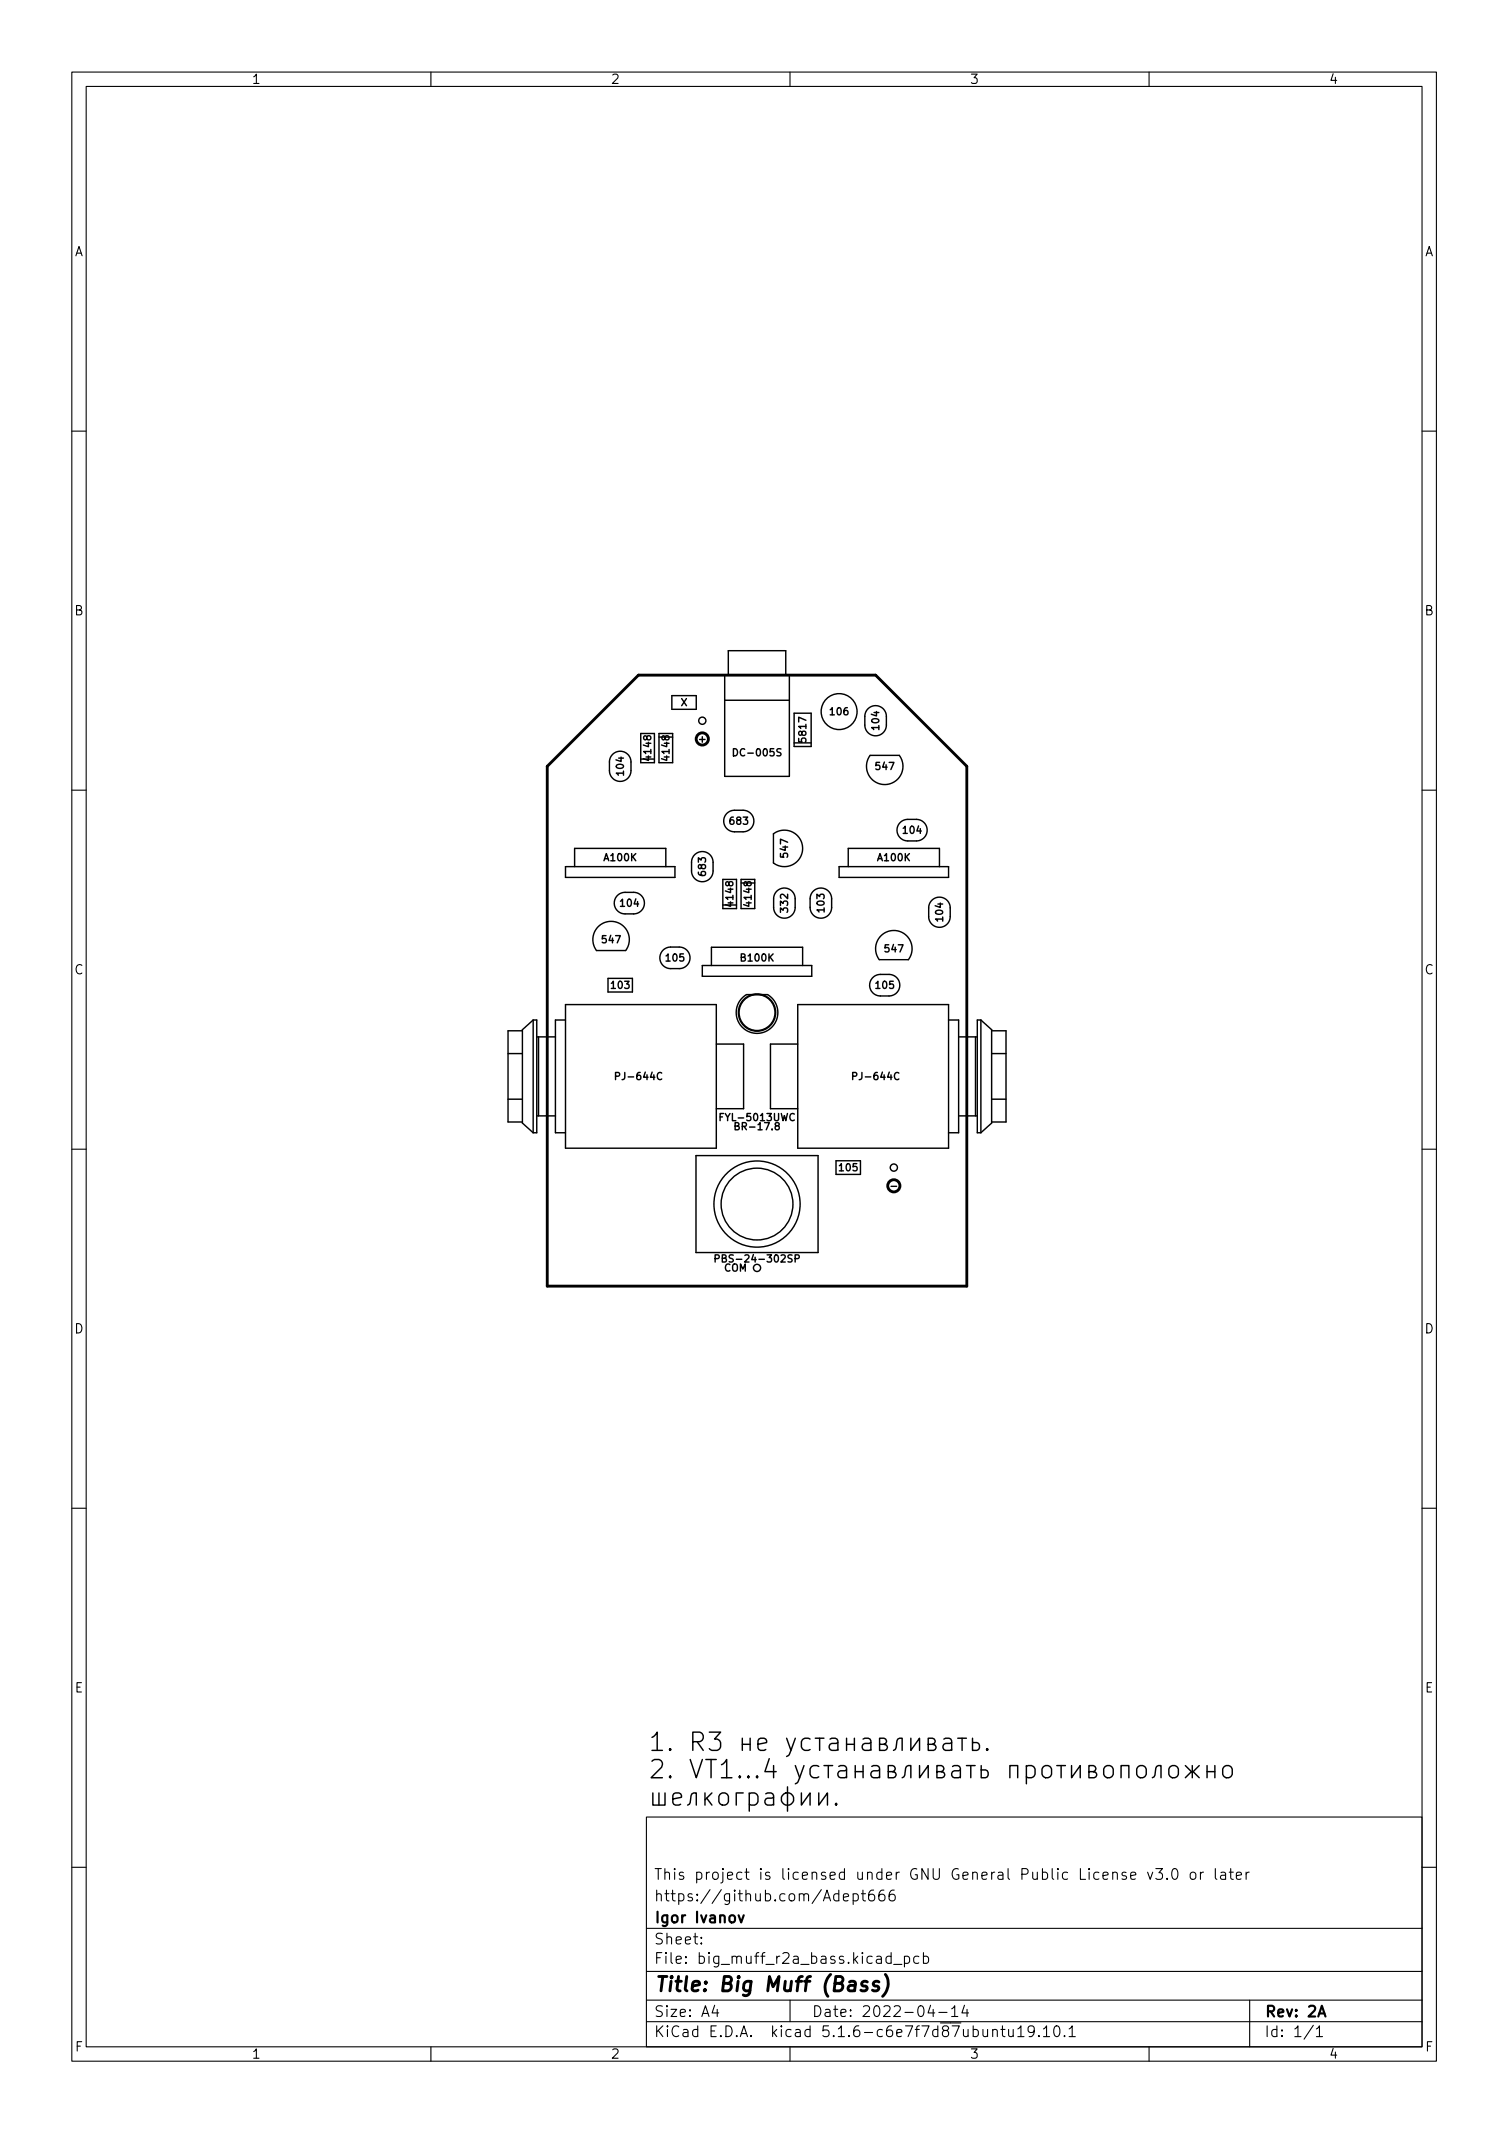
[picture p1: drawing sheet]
<svg xmlns="http://www.w3.org/2000/svg" width="210mm" height="297mm" viewBox="0 0 210 297" stroke-linecap="round" stroke-linejoin="round" font-family="sans-serif">
<defs><g id="words">
<g font-size="3.5">
<text x="90.2" y="243.9">1. R3 .</text>
<text x="90.2" y="247.7">2. VT1...4</text>
</g>
<text font-size="2.8" x="91" y="277.3">Title: Big Muff (Bass)</text>
<g font-size="2.1">
<text x="91" y="261.8">This project is licensed under GNU General Public License v3.0 or later</text>
<text x="91" y="267.8">Igor Ivanov</text>
<text x="91" y="264.8">https://github.com/Adept666</text>
<text x="91" y="273.5">File: big_muff_r2a_bass.kicad_pcb</text>
<text x="91" y="270.8">Sheet:</text>
<text x="91" y="280.9">Size: A4</text>
<text x="113" y="280.9">Date: 2022-04-14</text>
<text x="176" y="280.9">Rev: 2A</text>
<text x="91" y="283.7">KiCad E.D.A. kicad 5.1.6-c6e7f7d87ubuntu19.10.1</text>
<text x="176" y="283.7">Id: 1/1</text>
</g>
<g font-size="1.8">
<text x="35" y="11.7">1</text>
<text x="85" y="11.7">2</text>
<text x="135" y="11.7">3</text>
<text x="185" y="11.7">4</text>
<text x="10.3" y="35.7">A</text>
<text x="198.4" y="35.7">A</text>
<text x="10.3" y="85.7">B</text>
<text x="198.4" y="85.7">B</text>
<text x="10.3" y="135.7">C</text>
<text x="198.4" y="135.7">C</text>
<text x="10.3" y="185.7">D</text>
<text x="198.4" y="185.7">D</text>
<text x="10.4" y="235.7">E</text>
<text x="198.4" y="235.7">E</text>
<text x="10.4" y="285.7">F</text>
<text x="35" y="286.7">1</text>
<text x="85" y="286.7">2</text>
<text x="135" y="286.7">3</text>
<text x="185" y="286.7">4</text>
<text x="198.5" y="285.7">F</text>
</g>
<g font-size="1.4">
<text x="94.8" y="98.3">X</text>
<text x="115.7" y="99.6">106</text>
<text x="122.4" y="101.5" transform="rotate(-90 122.4 101.5)">104</text>
<text x="86.9" y="107.9" transform="rotate(-90 86.9 107.9)">104</text>
<text x="90.7" y="105.7" transform="rotate(-90 90.7 105.7)">4148</text>
<text x="93.2" y="105.7" transform="rotate(-90 93.2 105.7)">4148</text>
<text x="97.4" y="103.4">+</text>
<text x="102.5" y="105.3">DC-005S</text>
<text x="112.3" y="103.2" transform="rotate(-90 112.3 103.2)">5817</text>
<text x="122" y="107.2">547</text>
<text x="84.2" y="119.9">A100K</text>
<text x="101.7" y="114.8">683</text>
<text x="109.7" y="119.3" transform="rotate(-90 109.7 119.3)">547</text>
<text x="122.3" y="119.9">A100K</text>
<text x="125.8" y="116.1">104</text>
<text x="98.3" y="121.8" transform="rotate(-90 98.3 121.8)">683</text>
<text x="83.9" y="131.3">547</text>
<text x="86.5" y="126.3">104</text>
<text x="102.1" y="126" transform="rotate(-90 102.1 126)">4148</text>
<text x="104.6" y="126" transform="rotate(-90 104.6 126)">4148</text>
<text x="109.7" y="126.9" transform="rotate(-90 109.7 126.9)">332</text>
<text x="114.8" y="126.9" transform="rotate(-90 114.8 126.9)">103</text>
<text x="131.3" y="128.2" transform="rotate(-90 131.3 128.2)">104</text>
<text x="85.2" y="137.7">103</text>
<text x="92.8" y="133.9">105</text>
<text x="103.2" y="133.9">B100K</text>
<text x="122" y="137.7">105</text>
<text x="123.3" y="132.6">547</text>
<text x="86.2" y="150.4">PJ-644C</text>
<text x="119.2" y="150.4">PJ-644C</text>
<text x="100.7" y="156.1">FYL-5013UWC</text>
<text x="102.8" y="157.4">BR-17.8</text>
<text x="116.9" y="163.1">105</text>
<text x="124.2" y="165.6">-</text>
<text x="100.6" y="175.8">PBS-24-302SP</text>
<text x="100.9" y="177.1">COM</text>
</g>
</g></defs>
<g fill="none" stroke="#000" stroke-width=".15">
<path d="M10 10h190v277h-190zM12 12h186v273h-186zM60 10v2M110 10v2M160 10v2M10 60h2M198 60h2M10 110h2M198 110h2M10 160h2M198 160h2M10 210h2"/>
<path d="M198 210h2M90 253h108v32h-108zM10 260h2M90 278.5h108M90 274.5h108M90 268.5h108M97.7 270.6v.1l-.1-.1h.1v.1M97.7 269.8v.1h-.1l.1-.1v.1M99.5 279.2l-.3 1.1h.9M99.9 279.8v1M110 278.5v3M117.4 264.2l.8-.1-.1-.3-.4-.1-.3 .2 .1 .7 .2 .1 .4-.1"/>
<path d="M118.8 263.8l.4-.1 .3 .3v.4l-.1 .2-.2 .1-.4-.1M118.8 263.7v1.5M119.9 263.7h.6M120.2 263.2v1.3v.1l.3 .1M121.7 263.2a.59 .59 0 0 0-.8 .7v.5l.2 .2 .4 .1 .2-.1 .1-.5-.1-.2-.5-.1-.3 .3M123.1 263.2a.59 .59 0 0 0-.7 .7v.5l.1 .2 .4 .1 .3-.1v-.5l-.1-.2-.4-.1-.3 .3M124.1 272.5l-.4-.1-.3 .3v.4l.1 .2 .2 .1 .4-.1M124.1 271.9v1.5M124.4 273.6h1.2M124.5 263.2a.59 .59 0 0 0-.7 .7v.5l.1 .2 .5 .1 .2-.1 .1-.5-.2-.2-.4-.1-.3 .3M125.9 272.5l.5-.1 .3 .3v.4l-.2 .2-.1 .1-.5-.1M125.9 272.4v1.5"/>
<path d="M127.9 272.5l-.4-.1-.3 .3v.4l.2 .2 .1 .1 .4-.1M128.6 272.5l.4-.1 .3 .3v.4l-.1 .2-.2 .1-.4-.1M128.6 271.9v1.5M129.6 279.2l-.4 1.1h1M129.9 279.8v1M132.5 279.7l.4-.4v1.5M134.3 279.2l-.4 1.1h1M134.7 279.8v1M157.4 261.2l.8-.1-.1-.3-.4-.1-.3 .2 .1 .7 .2 .1 .4-.1M159.8 260.7l.4 1 .3-1M160.9 260.2h1l-.5 .6a.41 .41 0 0 1 .5 .3v.3l-.2 .2-.5 .1-.3-.1M162.5 261.6h.1l-.1 .1-.1-.1h.1v.1"/>
<path d="M163.3 260.4a.36 .36 0 0 1 .4-.2 .36 .36 0 0 1 .2 .3 .77 .77 0 0 1-.4 1.2 .91 .91 0 0 1-.2-1.3zM165.9 260.8a.41 .41 0 0 1 .6 .2v.4a.41 .41 0 0 1-.4 .3 .41 .41 0 0 1-.4-.3v-.4zM167.2 260.7v1M167.6 260.7l-.3 .1-.1 .2M169.2 260.2v1.3l.2 .2M170 260.8l.2-.1 .4 .1 .1 .9M170.7 261.1h-.5a.29 .29 0 0 0-.3 .3 .29 .29 0 0 0 .3 .3l.5-.1M171.2 260.7h.5M171.4 260.2v1.3v.1l.3 .1M172.2 261.2l.7-.1-.1-.3-.4-.1-.2 .2v.7l.2 .1 .4-.1M173.5 260.7v1M173.9 260.7l-.2 .1-.2 .2"/>
<path d="M174 278.5v6.5M198 260h2M60 285v2M90 281.5h108M110 285v2M130.7 280.2h1.2M132.5 280.8h.9M138.2 282.8a.37 .37 0 0 1 .7 0v.8M139.4 282.6h.5M139.6 282.1v1.3l.1 .1 .2 .1M140.4 282.6l.1 .9a.41 .41 0 0 0 .6 0M141.1 282.6v1"/>
<path d="M141.7 282.5l.5-.4v1.5M141.7 283.6h.9M144 282.8l-.3 .2h-.4l-.1-.2v-.4l.1-.2 .4-.1 .2 .2a.99 .99 0 0 1-.3 1.3h-.3M144.7 283.5v.1l-.1-.1h.1v.1M145.3 282.5l.4-.4v1.5M145.3 283.6h.9M146.9 282.2a.36 .36 0 0 1 .6 .2 .77 .77 0 0 1-.4 1.2 1 1 0 0 1-.2-1.4zM148.2 283.5h.1l-.1 .1v-.1v.1M148.9 282.5l.4-.4v1.5M148.9 283.6h.8M160 285v2M182.9 282l-1.3 2"/>
<path d="M183.3 282.5l.4-.4v1.5M183.3 283.6h.9"/>
</g>
<path d="M102.8 266.7l.4 1 .4-1M183.6 280.8l.5-1.5 .5 1.5" fill="none" stroke="#000" stroke-width=".3"/>
<g fill="none" stroke="#000" stroke-width=".4">
<path d="M76.2 106.7l12.7-12.7h33l12.7 12.7v72.4h-58.4zM120.8 276a.49 .49 0 0 0-.8 .3v.2l.5 .1 .2 .1 .1 .2-.2 .2-.2 .1-.5-.1M122.4 276a.49 .49 0 0 0-.8 .3l.1 .2 .1 .1 .5 .1 .1 .2-.2 .2-.2 .1-.5-.1M123.3 275a2.32 2.32 0 0 1-.4 3"/>
<circle cx="97.8" cy="102.9" r=".85"/>
<circle cx="124.5" cy="165.1" r=".85"/>
</g>
<g fill="none" stroke="#000" stroke-width=".2">
<path d="M93.5 96.9h3.5v1.9h-3.5zM100.9 97.5h9M100.9 94h9v14.1h-9zM101.4 94v-3.4h8v3.4M110.6 99.3h2.3v4.7h-2.3zM120.9 98.7a1.5 1.5 0 0 1 1.6-.3 1.5 1.5 0 0 1 .9 1.4v1.2a1.5 1.5 0 0 1-1.5 1.5 1.5 1.5 0 0 1-1.5-1.5v-1.5zM85.3 105.1a1.5 1.5 0 0 1 1.6-.4 1.5 1.5 0 0 1 1 1.4v1.2a1.5 1.5 0 0 1-1.5 1.5 1.5 1.5 0 0 1-1.5-1.5v-1.4zM89.2 102.1h1.9v4.1h-1.9zM91.8 102.1h1.9v4.1h-1.9zM96.7 119a1.5 1.5 0 0 1 1.7-.3 1.5 1.5 0 0 1 .9 1.4v1.2a1.5 1.5 0 0 1-1.5 1.5 1.5 1.5 0 0 1-1.5-1.5v-1.5zM101.2 113.3l.8-.4 1.5-.1a1.5 1.5 0 0 1 1.5 1.5 1.5 1.5 0 0 1-1.5 1.5h-1.2a1.5 1.5 0 0 1-1.4-.9 1.5 1.5 0 0 1 .3-1.6zM102.1 104.3a.51 .51 0 0 1 .6 .5 .51 .51 0 0 1-.6 .5z"/>
<path d="M107.7 116.1a2.54 2.54 0 0 1 3.4 .3 2.54 2.54 0 0 1 0 3.5 2.54 2.54 0 0 1-3.4 .3zM108.7 104.3h-.3l-.2 .2 .1 .2 .4 .2v.3l-.1 .1-.4-.1M110.6 103.5h2.3M121.2 105.2h4a2.54 2.54 0 0 1-.3 3.4 2.54 2.54 0 0 1-3.4 0 2.54 2.54 0 0 1-.3-3.4zM125.3 114.5l.8-.4h1.5a1.5 1.5 0 0 1 1.5 1.5 1.5 1.5 0 0 1-1.5 1.5h-1.2a1.5 1.5 0 0 1-1.4-.9 1.5 1.5 0 0 1 .3-1.7zM78.7 120.7h15.3v1.5h-15.3zM78.7 139.9h21v20h-21zM80 120.7v-2.6h12.7v2.6M83.4 129a2.54 2.54 0 0 1 3.4 0 2.54 2.54 0 0 1 .3 3.4h-4a2.54 2.54 0 0 1 .3-3.4zM84.7 136.2h3.4v1.9h-3.4zM86 124.7l.8-.4h1.4a1.5 1.5 0 0 1 1.5 1.5 1.5 1.5 0 0 1-1.5 1.5h-1.2a1.5 1.5 0 0 1-1.4-1 1.5 1.5 0 0 1 .4-1.6zM92.3 132.3l.8-.4h1.5a1.5 1.5 0 0 1 1.5 1.5 1.5 1.5 0 0 1-1.5 1.5h-1.2a1.5 1.5 0 0 1-1.4-.9 1.5 1.5 0 0 1 .3-1.7z"/>
<path d="M97.8 134.5h15.2v1.5h-15.2zM99.1 134.5v-2.6h12.7v2.6M100.6 122.5h2v4h-2zM103.2 122.5h1.9v4h-1.9zM103.3 139l.6-.5h3a2.9 2.9 0 0 1 .9 4.2 2.9 2.9 0 0 1-4.2 .5 2.9 2.9 0 0 1-.3-4.2zM108.2 124.1a1.5 1.5 0 0 1 1.6-.3 1.5 1.5 0 0 1 .9 1.4v1.2a1.5 1.5 0 0 1-1.5 1.5 1.5 1.5 0 0 1-1.5-1.5v-1.5zM111.1 139.9h21v20h-21zM113.2 124.1a1.5 1.5 0 0 1 1.7-.3 1.5 1.5 0 0 1 .9 1.4v1.2a1.5 1.5 0 0 1-1.5 1.5 1.5 1.5 0 0 1-1.5-1.5v-1.5zM116.8 120.7h15.3v1.5h-15.3zM118.1 120.7v-2.6h12.7v2.6M121.5 136.1l.8-.4h1.5a1.5 1.5 0 0 1 1.5 1.5 1.5 1.5 0 0 1-1.5 1.5h-1.2a1.5 1.5 0 0 1-1.4-.9 1.5 1.5 0 0 1 .3-1.7zM122.7 130.3a2.54 2.54 0 0 1 3.5-.1 2.54 2.54 0 0 1 .3 3.4h-4.1a2.54 2.54 0 0 1 .3-3.3z"/>
<path d="M129.7 125.4a1.5 1.5 0 0 1 1.7-.3 1.5 1.5 0 0 1 .9 1.3v1.2a1.5 1.5 0 0 1-1.5 1.5 1.5 1.5 0 0 1-1.5-1.5v-1.4zM70.7 146.7h2M70.7 153.1h2M72.7 143.5h-2v12.7h2M74.2 142l-1.5 1.4v13l1.5 1.3M74.2 142h.5v15.7h-.5M74.2 142v15.7M74.7 144.4h2.6M74.7 155.4h2.6M75 144.4v11M78.7 142h-1.4v15.7h1.4M85.7 149.9l.5-.1 .1-.1-.1-.3-.5-.1v1"/>
<path d="M92.1 149.4a.47 .47 0 0 0-.6 .4 .47 .47 0 0 0 .4 .5h.2M99.7 145.4h3.8v9h-3.8M100.3 155.5h.3M100.7 155.1h-.4v1M102.4 156.8h.4l.1-.2-.1-.2-.4-.1v1h.3l.2-.1v-.2l-.2-.2M108.1 156.8l-.2-.2 .1-.2 .1-.1 .3 .1 .1 .1v.2l-.5 .1-.1 .2v.1l.2 .2h.3l.1-.2v-.1l-.2-.2M111.1 145.4h-3.8v9h3.8M118.7 149.9l.5-.1 .1-.1v-.3l-.6-.1v1M125.2 149.4a.47 .47 0 0 0-.7 .4 .47 .47 0 0 0 .5 .5h.2M132.1 142h1.4v15.7h-1.4M133.5 144.4h2.6M133.5 155.4h2.6"/>
<path d="M135.8 144.4v11M136.6 142h-.5v15.7h.5M136.6 142l1.5 1.4v13l-1.5 1.3M136.6 142v15.7M138.1 146.7h2M138.1 153.1h2M138.1 143.5h2v12.7h-2M96.9 160.9h17v13.5h-17zM99.6 175.3l.5-.1v-.1v-.3l-.5-.1v1M110.7 175.3l.5-.1 .1-.1-.1-.3-.5-.1v1M116.4 161.6h3.4v1.9h-3.4zM90.9 249.7v1.7h1.7v-1.7"/>
<path d="M91.8 249.7v1.7M93.7 250.5l1.2-.2-.1-.5-.3-.1h-.5l-.2 .1-.1 .2v1l.1 .3 .2 .1h.5l.3-.1M95.7 251.4l.3-.1 .1-.3 .1-1 .1-.2 .3-.1h.4v1.7M98.2 249.7v1.7M98.4 250.4l.7 1M99.1 249.7l-.9 1M100.2 249.9a.69 .69 0 0 1 .7-.2 .69 .69 0 0 1 .5 .5v.7a.69 .69 0 0 1-.6 .5 .69 .69 0 0 1-.7-.5v-.7zM103.4 242.9h1.1M103.4 242.1v1.7M103.5 249.7h-1v1.7M104.3 249.8l.3-.1h.5l.3 .2 .1 .3v.7l-.2 .4-.2 .1h-.5l-.3-.1M104.3 249.7v2.5"/>
<path d="M104.5 242.1v1.7M105.5 242.9l1.2-.2-.1-.5-.2-.1h-.5l-.2 .1-.2 .2v1l.2 .2 .2 .2h.5l.2-.2M106.6 249.8l.3-.1h.5l.2 .1 .1 .2v1.4M107.1 244.9l-.6 1.8h1.6M107.7 250.3l-.2 .1h-.6a.5 .5 0 0 0-.4 .5 .5 .5 0 0 0 .4 .5h.6l.2-.1M107.7 245.9v1.7M109.5 242.1l.6 1.7M109.7 248.8v3.4M110.7 242.1l-.8 2.3-.4 .2M110.7 245.9l.6 1.7M111.6 249.7v1.7l1.2-1.7v1.7M112 245.9l-.9 2.3-.4 .2"/>
<path d="M112.8 242.2l-.2-.1h-.5l-.3 .1-.2 .3v.8l.2 .3 .3 .2h.5l.2-.2M113.5 242.1h1.2M114 246l-.2-.1h-.5l-.4 .2-.1 .3v.7l.2 .3 .3 .2h.5l.2-.2M114 249.7v1.7l1.2-1.7v1.7M114.1 242.1v1.7M114.7 245.9h1.2M115.3 245.9v1.7M115.6 242.2l.2-.1h.5l.2 .1 .2 .2v1.4M116.4 251.1l.1 .2-.1 .1-.1-.1 .1-.2v.3M116.7 242.7l-.3 .1h-.6a.5 .5 0 0 0-.4 .5 .5 .5 0 0 0 .4 .5h.6l.3-.2M116.8 246l.2-.1h.5l.3 .1 .1 .2v1.4M117.9 246.5l-.3 .1h-.6a.5 .5 0 0 0-.3 .5 .5 .5 0 0 0 .3 .5h.6l.3-.2"/>
<path d="M117.9 242.9h1.1M117.9 242.1v1.7M119 242.1v1.7M119.1 246.7h1.1M119.1 245.9v1.7M120.2 242.2l.2-.1h.5l.2 .1 .2 .2v1.4M120.2 245.9v1.7M121.3 242.7l-.3 .1h-.6a.5 .5 0 0 0-.4 .5 .5 .5 0 0 0 .4 .5h.6l.3-.2M121.4 246l.2-.1h.5l.3 .1 .1 .2v1.4M122.5 242.9h.6l.2-.1 .1-.3-.1-.3-.2-.1h-.6v1.7h.7l.2-.2 .2-.3-.2-.3-.3-.1M122.5 246.5l-.3 .1h-.6a.5 .5 0 0 0-.4 .5 .5 .5 0 0 0 .4 .5h.6l.3-.2M123.7 246.7h.6l.2-.1 .2-.2-.2-.4-.2-.1h-.6v1.7h.7l.3-.2 .1-.3-.1-.3-.4-.1"/>
<path d="M124.4 243.8l.3-.2 .1-.2 .1-1 .1-.2 .3-.1h.3v1.7M125.6 247.6l.3-.2 .1-.2 .1-1 .1-.2 .3-.1h.3v1.7M126.8 242.1v1.7l1.2-1.7v1.7M128 245.9v1.7l1.2-1.7v1.7M129.2 242.9h.7l.2-.1 .1-.3-.1-.3-.2-.1h-.7v1.7h.8l.2-.2 .1-.3-.1-.3-.3-.1M130.5 246.7h.6l.2-.1 .1-.2-.1-.4-.2-.1h-.6v1.7h.7l.2-.2 .1-.3-.1-.3-.3-.1M131.4 242.2l.3-.1h.4l.3 .1 .1 .2v1.4M132.5 242.7l-.2 .1h-.6a.5 .5 0 0 0-.4 .5 .5 .5 0 0 0 .4 .5h.6l.2-.2M132.6 246l.3-.1h.5l.2 .1 .1 .2v1.4M133.4 242.1h1.2M133.7 246.5l-.2 .1h-.6a.5 .5 0 0 0-.4 .5 .5 .5 0 0 0 .4 .5h.6l.2-.2M134 242.1v1.7"/>
<path d="M134.6 245.9h1.2M135.2 245.9v1.7M135.4 242.1v1.7h.6l.3-.2 .1-.2v-.4l-.1-.2-.3-.1h-.6M136.6 245.9v1.7h.6l.3-.2 .1-.2v-.4l-.1-.2-.3-.1h-.6M137.5 243.5l.1 .1-.1 .2-.1-.2 .1-.1v.3M140.6 247.6v-1.7h1.1v1.7M142.9 246l.3-.1h.4l.3 .1 .2 .4v.7l-.2 .3-.3 .2h-.4l-.3-.2M142.9 245.9v2.5M145.3 246a.69 .69 0 0 1 1.1 .4v.7a.69 .69 0 0 1-.6 .5 .69 .69 0 0 1-.7-.5v-.7zM147.1 245.9h1.3M147.8 245.9v1.7M149.2 245.9v1.7l1.2-1.7v1.7"/>
<path d="M151.6 246.7h.6l.3-.1 .1-.2-.1-.4-.3-.1h-.6v1.7h.7l.3-.2 .1-.3-.1-.3-.4-.1M153.9 246a.69 .69 0 0 1 1.1 .4v.7a.69 .69 0 0 1-.7 .5 .69 .69 0 0 1-.6-.5v-.7zM156.1 247.6v-1.7h1.1v1.7M158.5 246a.69 .69 0 0 1 1.1 .4v.7a.69 .69 0 0 1-.7 .5 .69 .69 0 0 1-.6-.5v-.7zM160.5 247.6l.2-.2 .1-.2 .1-1 .2-.2 .2-.1h.4v1.7M163 246a.69 .69 0 0 1 1.1 .4v.7a.69 .69 0 0 1-.7 .5 .69 .69 0 0 1-.6-.5v-.7zM165 245.9l1 .9 1-.9M165.9 246.7l-.9 .9M166 245.9v1.7M166.1 246.7l.9 .9M168.1 246.7h1.1M168.1 245.9v1.7"/>
<path d="M169.2 245.9v1.7M170.5 246a.69 .69 0 0 1 1.1 .4v.7a.69 .69 0 0 1-.7 .5 .69 .69 0 0 1-.7-.5v-.7z"/>
<circle cx="116.8" cy="99.1" r="2.5"/>
<circle cx="97.8" cy="100.4" r=".5"/>
<circle cx="105.4" cy="141" r="2.5"/>
<circle cx="105.4" cy="141" r="2.6"/>
<circle cx="105.4" cy="167.7" r="6"/>
<circle cx="105.4" cy="167.7" r="5"/>
<circle cx="105.4" cy="176.6" r=".5"/>
<circle cx="124.5" cy="162.6" r=".5"/>
<circle cx="109.7" cy="250.5" r=".88"/>
</g>
<use href="#words"/>
</svg>
